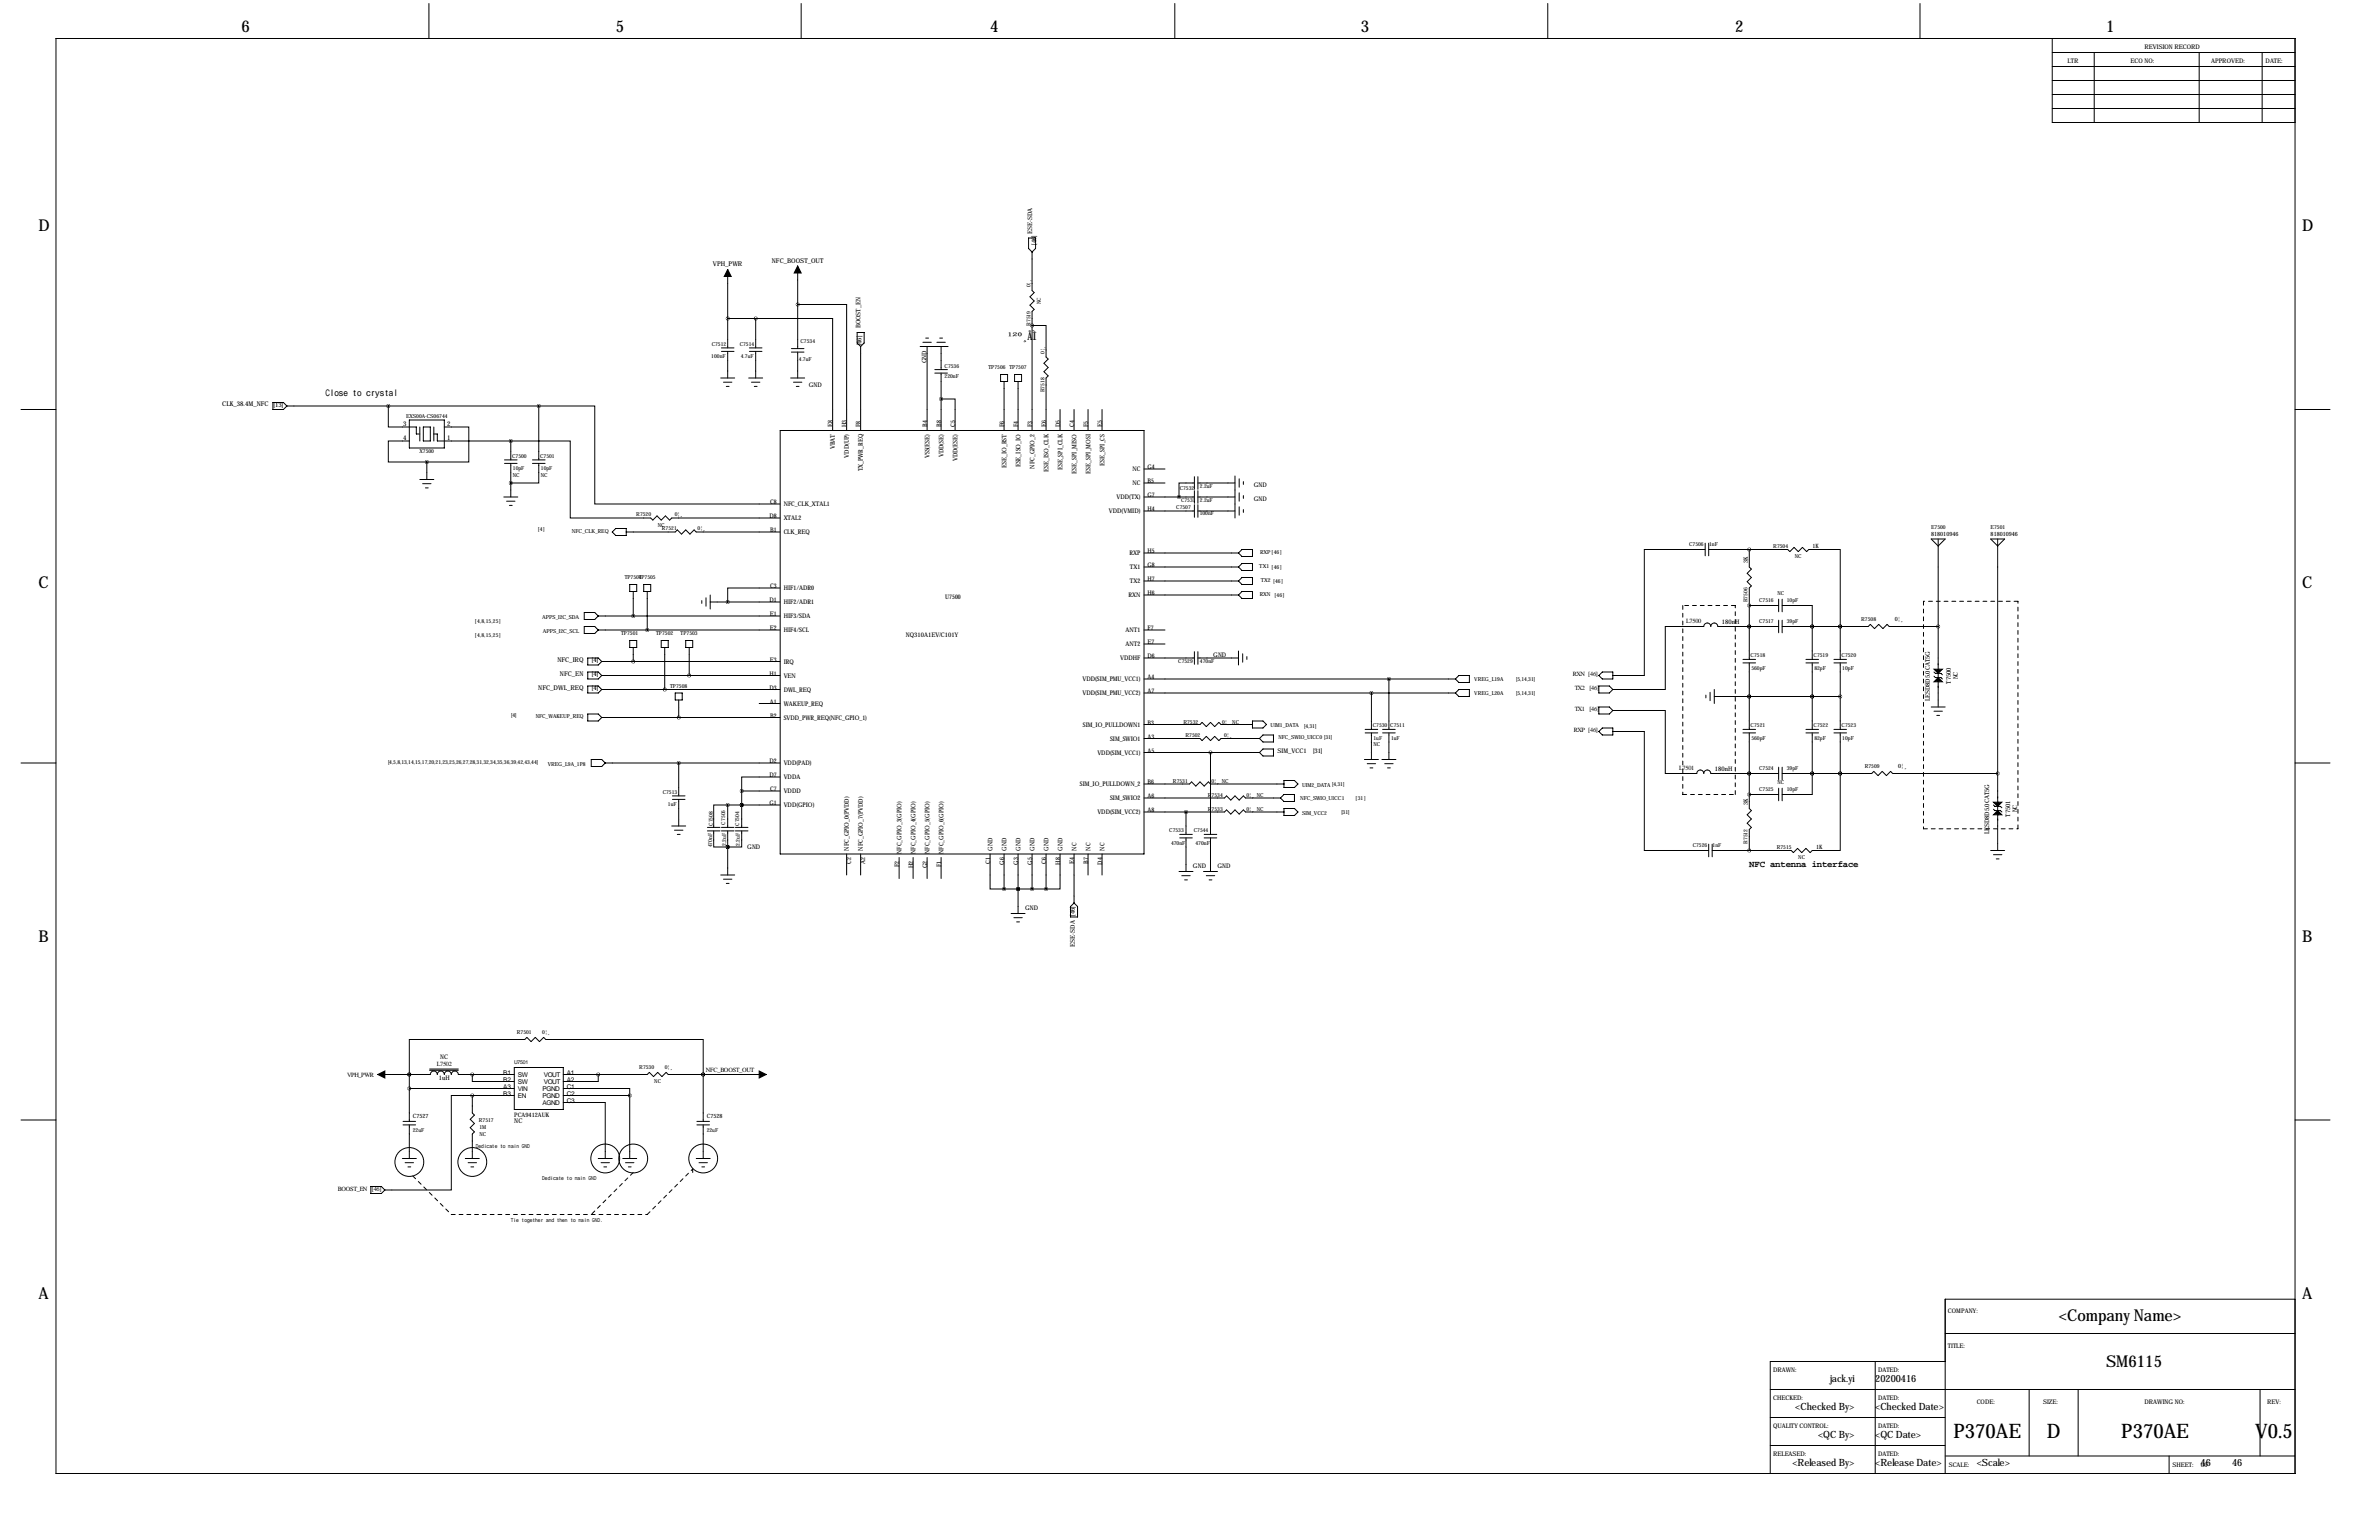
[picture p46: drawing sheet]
<svg xmlns="http://www.w3.org/2000/svg" width="864mm" height="559mm" viewBox="0 0 864 559" stroke-linecap="round" stroke-linejoin="round" font-family="sans-serif">
<defs><g id="words">
<g font-size="7.3">
<text x="709.1" y="521.8">P370AE</text>
<text x="743" y="521.8">D</text>
<text x="770.1" y="521.8">P370AE</text>
<text x="818.6" y="521.8">V0.5</text>
</g>
<g font-size="5.9">
<text x="87.6" y="11.4">6</text>
<text x="223.5" y="11.4">5</text>
<text x="359.4" y="11.4">4</text>
<text x="494" y="11.4">3</text>
<text x="629.9" y="11.4">2</text>
<text x="764.5" y="11.4">1</text>
<text x="14" y="83.8">D</text>
<text x="835.7" y="83.8">D</text>
<text x="14" y="213.4">C</text>
<text x="835.7" y="213.4">C</text>
<text x="14" y="341.6">B</text>
<text x="835.7" y="341.6">B</text>
<text x="14" y="471.2">A</text>
<text x="835.7" y="471.2">A</text>
<text x="747.4" y="479.5">&lt;Company Name&gt;</text>
<text x="764.5" y="496">SM6115</text>
</g>
<text font-size="4" x="365.8" y="123.2">¹²º¸ÅÌ</text>
<g font-size="3.6">
<text x="664.4" y="501.6">jack.yi</text>
<text x="680.7" y="501.6">20200416</text>
<text x="651.7" y="511.7">&lt;Checked By&gt;</text>
<text x="680.7" y="511.7">&lt;Checked Date&gt;</text>
<text x="660" y="521.9">&lt;QC By&gt;</text>
<text x="680.7" y="521.9">&lt;QC Date&gt;</text>
<text x="650.6" y="532.1">&lt;Released By&gt;</text>
<text x="680.7" y="532.1">&lt;Release Date&gt;</text>
<text x="717.5" y="532.1">&lt;Scale&gt;</text>
<text x="798.8" y="532.1">46</text>
<text x="810.3" y="532.1">46</text>
</g>
<g font-size="3.3">
<text x="118.1" y="143.5">Close to crystal</text>
<text x="635" y="314.7">NFC antenna interface</text>
</g>
<g font-size="2.4">
<text x="280.2" y="95.2">NFC_BOOST_OUT</text>
<text x="258.8" y="96.5">VPH_PWR</text>
<text x="80.7" y="147.3">CLK_38.4M_NFC</text>
<text x="99.3" y="147.6">[13]</text>
<text x="146.4" y="154.7">3</text>
<text x="162.3" y="154.7">2</text>
<text x="146.4" y="159.8">4</text>
<text x="162.3" y="159.8">1</text>
<text x="202.3" y="240">NFC_IRQ</text>
<text x="203.3" y="245.1">NFC_EN</text>
<text x="214.9" y="240.3">[4]</text>
<text x="214.9" y="245.4">[4]</text>
<text x="195.4" y="250.2">NFC_DWL_REQ</text>
<text x="214.9" y="250.5">[4]</text>
<text x="182.7" y="389.9">B1</text>
<text x="205.7" y="389.9">A1</text>
<text x="182.7" y="395">A3</text>
<text x="182.7" y="392.4">B2</text>
<text x="188" y="395.8">VIN</text>
<text x="188" y="390.7">SW</text>
<text x="188" y="393.2">SW</text>
<text x="197" y="395.8">PGND</text>
<text x="197.4" y="390.7">VOUT</text>
<text x="197.4" y="393.2">VOUT</text>
<text x="205.7" y="392.4">A2</text>
<text x="205.7" y="395">C1</text>
<text x="182.7" y="397.5">B3</text>
<text x="188" y="398.3">EN</text>
<text x="197" y="398.3">PGND</text>
<text x="197" y="400.8">AGND</text>
<text x="205.7" y="397.5">C2</text>
<text x="205.7" y="400">C3</text>
<text x="186.7" y="407.3">NC</text>
</g>
<g font-size="2.3">
<text x="778.5" y="17.8">REVISION RECORD</text>
<text x="750.6" y="22.9">LTR</text>
<text x="773.4" y="22.9">ECO NO:</text>
<text x="802.6" y="22.9">APPROVED:</text>
<text x="822.5" y="22.9">DATE:</text>
<text x="374.6" y="84.8" transform="rotate(-90 374.6 84.8)">ESE-SDA</text>
<text x="376.2" y="88.8" transform="rotate(-90 376.2 88.8)">[46]</text>
<text x="312.4" y="119.1" transform="rotate(-90 312.4 119.1)">BOOST_EN</text>
<text x="312.7" y="125.3" transform="rotate(-90 312.7 125.3)">[46]</text>
<text x="336.3" y="131.8" transform="rotate(-90 336.3 131.8)">GND</text>
<text x="293.6" y="140.5">GND</text>
<text x="302.3" y="154.9" transform="rotate(-90 302.3 154.9)">E8</text>
<text x="307.3" y="154.9" transform="rotate(-90 307.3 154.9)">H3</text>
<text x="312.4" y="154.9" transform="rotate(-90 312.4 154.9)">F8</text>
<text x="336.5" y="154.9" transform="rotate(-90 336.5 154.9)">B4</text>
<text x="341.6" y="154.9" transform="rotate(-90 341.6 154.9)">B8</text>
<text x="346.7" y="154.9" transform="rotate(-90 346.7 154.9)">C5</text>
<text x="364.5" y="154.9" transform="rotate(-90 364.5 154.9)">F6</text>
<text x="369.6" y="154.9" transform="rotate(-90 369.6 154.9)">F4</text>
<text x="374.6" y="154.9" transform="rotate(-90 374.6 154.9)">F3</text>
<text x="379.7" y="154.9" transform="rotate(-90 379.7 154.9)">E6</text>
<text x="384.8" y="154.9" transform="rotate(-90 384.8 154.9)">D5</text>
<text x="389.9" y="154.9" transform="rotate(-90 389.9 154.9)">C4</text>
<text x="395" y="154.9" transform="rotate(-90 395 154.9)">F5</text>
<text x="400" y="154.9" transform="rotate(-90 400 154.9)">E5</text>
<text x="303.1" y="163" transform="rotate(-90 303.1 163)">VBAT</text>
<text x="308.2" y="166" transform="rotate(-90 308.2 166)">VDD(UP)</text>
<text x="337.4" y="166.3" transform="rotate(-90 337.4 166.3)">VSS(ESE)</text>
<text x="342.5" y="165.9" transform="rotate(-90 342.5 165.9)">VDD(SE)</text>
<text x="347.6" y="167.4" transform="rotate(-90 347.6 167.4)">VDD(ESE)</text>
<text x="313.3" y="171" transform="rotate(-90 313.3 171)">TX_PWR_REQ</text>
<text x="365.3" y="169.7" transform="rotate(-90 365.3 169.7)">ESE_IO_RST</text>
<text x="370.4" y="169.6" transform="rotate(-90 370.4 169.6)">ESE_ISO_IO</text>
<text x="375.5" y="170" transform="rotate(-90 375.5 170)">NFC_GPIO_2</text>
<text x="380.6" y="171.2" transform="rotate(-90 380.6 171.2)">ESE_ISO_CLK</text>
<text x="385.7" y="170.7" transform="rotate(-90 385.7 170.7)">ESE_SPI_CLK</text>
<text x="390.7" y="171.8" transform="rotate(-90 390.7 171.8)">ESE_SPI_MISO</text>
<text x="395.8" y="171.8" transform="rotate(-90 395.8 171.8)">ESE_SPI_MOSI</text>
<text x="400.9" y="168.9" transform="rotate(-90 400.9 168.9)">ESE_SPI_CS</text>
<text x="411.1" y="171">NC</text>
<text x="416.6" y="170.2">G4</text>
<text x="411.1" y="176.1">NC</text>
<text x="416.6" y="175.3">B5</text>
<text x="455.2" y="176.5">GND</text>
<text x="279.6" y="182.9">C8</text>
<text x="284.5" y="183.7">NFC_CLK_XTAL1</text>
<text x="405.3" y="181.2">VDD(TX)</text>
<text x="416.6" y="185.4">H4</text>
<text x="416.6" y="180.3">G7</text>
<text x="455.2" y="181.6">GND</text>
<text x="279.3" y="188">D8</text>
<text x="284.5" y="188.8">XTAL2</text>
<text x="402.6" y="186.3">VDD(VMID)</text>
<text x="279.6" y="193">B1</text>
<text x="284.5" y="193.9">CLK_REQ</text>
<text x="410.1" y="201.5">RXP</text>
<text x="416.6" y="200.7">H5</text>
<text x="410.2" y="206.6">TX1</text>
<text x="416.6" y="205.7">G8</text>
<text x="279.6" y="213.4">C3</text>
<text x="284.5" y="214.2">HIF1/ADR0</text>
<text x="410.2" y="211.7">TX2</text>
<text x="416.6" y="210.8">H7</text>
<text x="416.6" y="215.9">H6</text>
<text x="279.3" y="218.4">D1</text>
<text x="284.5" y="219.3">HIF2/ADR1</text>
<text x="343.2" y="217.4">U7500</text>
<text x="409.7" y="216.7">RXN</text>
<text x="279.4" y="223.5">E1</text>
<text x="284.5" y="224.4">HIF3/SDA</text>
<text x="612.1" y="226.1">L7500</text>
<text x="625.1" y="226.6">180nH</text>
<text x="279.4" y="228.6">E2</text>
<text x="284.5" y="229.4">HIF4/SCL</text>
<text x="328.9" y="231.1">NQ310A1EV/C101Y</text>
<text x="408.6" y="229.4">ANT1</text>
<text x="416.6" y="228.6">F7</text>
<text x="416.6" y="233.7">E7</text>
<text x="406.6" y="239.6">VDDHF</text>
<text x="408.6" y="234.5">ANT2</text>
<text x="416.6" y="238.8">D6</text>
<text x="440.4" y="238.5">GND</text>
<text x="279.3" y="245.1">H1</text>
<text x="279.4" y="240">E3</text>
<text x="284.5" y="240.9">IRQ</text>
<text x="284.5" y="246">VEN</text>
<text x="571" y="245.3">RXN [46]</text>
<text x="279.3" y="250.2">D3</text>
<text x="284.5" y="251">DWL_REQ</text>
<text x="392.9" y="247.2">VDD(SIM_PMU_VCC1)</text>
<text x="416.6" y="246.4">A4</text>
<text x="416.6" y="251.5">A7</text>
<text x="571.6" y="250.4">TX2</text>
<text x="577" y="250.4">[46]</text>
<text x="708.2" y="248.1" transform="rotate(-90 708.2 248.1)">T7500</text>
<text x="710.7" y="246.6" transform="rotate(-90 710.7 246.6)">NC</text>
<text x="279.4" y="255.3">A1</text>
<text x="284.5" y="256.1">WAKEUP_REQ</text>
<text x="392.9" y="252.3">VDD(SIM_PMU_VCC2)</text>
<text x="700.5" y="254.5" transform="rotate(-90 700.5 254.5)">LESD8D5.0CAT5G</text>
<text x="279.6" y="260.4">B2</text>
<text x="284.5" y="261.2">SVDD_PWR_REQ(NFC_GPIO_1)</text>
<text x="393.1" y="263.7">SIM_IO_PULLDOWN1</text>
<text x="416.6" y="262.9">B3</text>
<text x="571.6" y="258">TX1</text>
<text x="577" y="258">[46]</text>
<text x="403" y="268.8">SIM_SWIO1</text>
<text x="416.6" y="268">A3</text>
<text x="571.4" y="265.6">RXP [46]</text>
<text x="398.3" y="273.9">VDD(SIM_VCC1)</text>
<text x="416.6" y="273.1">A5</text>
<text x="463.8" y="273.1">SIM_VCC1</text>
<text x="476.6" y="273.3">[31]</text>
<text x="279.3" y="276.9">D2</text>
<text x="279.3" y="281.9">D7</text>
<text x="284.5" y="277.7">VDD(PAD)</text>
<text x="609.6" y="279.4">L7501</text>
<text x="622.6" y="279.9">180nH</text>
<text x="279.6" y="287">C7</text>
<text x="284.5" y="282.8">VDDA</text>
<text x="284.5" y="287.9">VDDD</text>
<text x="392" y="285.3">SIM_IO_PULLDOWN_2</text>
<text x="416.6" y="284.5">B6</text>
<text x="279.3" y="292.1">G1</text>
<text x="284.5" y="292.9">VDD(GPIO)</text>
<text x="403" y="290.4">SIM_SWIO2</text>
<text x="416.6" y="289.6">A6</text>
<text x="398.3" y="295.5">VDD(SIM_VCC2)</text>
<text x="416.6" y="294.6">A8</text>
<text x="729.7" y="296.3" transform="rotate(-90 729.7 296.3)">T7501</text>
<text x="732.3" y="294.8" transform="rotate(-90 732.3 294.8)">NC</text>
<text x="722.1" y="302.8" transform="rotate(-90 722.1 302.8)">LESD8D5.0CAT5G</text>
<text x="271.3" y="308.1">GND</text>
<text x="308.2" y="308.6" transform="rotate(-90 308.2 308.6)">NFC_GPIO_0(PVDD)</text>
<text x="313.3" y="308.6" transform="rotate(-90 313.3 308.6)">NFC_GPIO_7(PVDD)</text>
<text x="327.2" y="309.9" transform="rotate(-90 327.2 309.9)">NFC_GPIO_3(GPIO)</text>
<text x="332.3" y="309.9" transform="rotate(-90 332.3 309.9)">NFC_GPIO_4(GPIO)</text>
<text x="337.4" y="309.9" transform="rotate(-90 337.4 309.9)">NFC_GPIO_5(GPIO)</text>
<text x="342.5" y="309.9" transform="rotate(-90 342.5 309.9)">NFC_GPIO_6(GPIO)</text>
<text x="360.3" y="308.6" transform="rotate(-90 360.3 308.6)">GND</text>
<text x="365.3" y="308.6" transform="rotate(-90 365.3 308.6)">GND</text>
<text x="370.4" y="308.6" transform="rotate(-90 370.4 308.6)">GND</text>
<text x="375.5" y="308.6" transform="rotate(-90 375.5 308.6)">GND</text>
<text x="380.6" y="308.6" transform="rotate(-90 380.6 308.6)">GND</text>
<text x="385.7" y="308.6" transform="rotate(-90 385.7 308.6)">GND</text>
<text x="390.7" y="308.6" transform="rotate(-90 390.7 308.6)">NC</text>
<text x="395.8" y="308.6" transform="rotate(-90 395.8 308.6)">NC</text>
<text x="400.9" y="308.6" transform="rotate(-90 400.9 308.6)">NC</text>
<text x="309" y="313.5" transform="rotate(-90 309 313.5)">C2</text>
<text x="314.1" y="313.7" transform="rotate(-90 314.1 313.7)">A2</text>
<text x="326.4" y="314.7" transform="rotate(-90 326.4 314.7)">F2</text>
<text x="331.5" y="315.1" transform="rotate(-90 331.5 315.1)">H2</text>
<text x="336.5" y="315.1" transform="rotate(-90 336.5 315.1)">G2</text>
<text x="341.6" y="314.7" transform="rotate(-90 341.6 314.7)">F1</text>
<text x="359.4" y="313.5" transform="rotate(-90 359.4 313.5)">C1</text>
<text x="364.5" y="313.8" transform="rotate(-90 364.5 313.8)">G6</text>
<text x="369.6" y="313.8" transform="rotate(-90 369.6 313.8)">G3</text>
<text x="374.6" y="313.8" transform="rotate(-90 374.6 313.8)">G5</text>
<text x="379.7" y="313.5" transform="rotate(-90 379.7 313.5)">C6</text>
<text x="384.8" y="313.8" transform="rotate(-90 384.8 313.8)">H8</text>
<text x="389.9" y="313.7" transform="rotate(-90 389.9 313.7)">E4</text>
<text x="395" y="313.5" transform="rotate(-90 395 313.5)">B7</text>
<text x="400" y="313.8" transform="rotate(-90 400 313.8)">D4</text>
<text x="433.1" y="315">GND</text>
<text x="442" y="315">GND</text>
<text x="372.1" y="330.2">GND</text>
<text x="390.2" y="332.4" transform="rotate(-90 390.2 332.4)">[46]</text>
<text x="390.2" y="343.5" transform="rotate(-90 390.2 343.5)">ESE-SDA</text>
<text x="158.6" y="386.8">L7502</text>
<text x="159.8" y="384.3">NC</text>
<text x="256.2" y="388.8">NFC_BOOST_OUT</text>
<text x="126" y="390.6">VPH_PWR</text>
<text x="159.3" y="391.9">1uH</text>
<text x="122.7" y="432">BOOST_EN</text>
<text x="135" y="432">[46]</text>
<text x="707.1" y="476.2">COMPANY:</text>
<text x="707.1" y="488.9">TITLE:</text>
<text x="643.6" y="497.8">DRAWN:</text>
<text x="681.7" y="497.8">DATED:</text>
<text x="643.6" y="508">CHECKED:</text>
<text x="681.7" y="508">DATED:</text>
<text x="717.5" y="509.3">CODE:</text>
<text x="741.7" y="509.3">SIZE:</text>
<text x="778.5" y="509.3">DRAWING NO:</text>
<text x="823" y="509.3">REV:</text>
<text x="643.6" y="518.2">QUALITY CONTROL:</text>
<text x="681.7" y="518.2">DATED:</text>
<text x="643.6" y="528.3">RELEASED:</text>
<text x="681.7" y="528.3">DATED:</text>
<text x="707.4" y="532.1">SCALE:</text>
<text x="788.7" y="532.1">SHEET:</text>
<text x="798.9" y="532.1">OF</text>
</g>
<text font-size="2.2" x="186.7" y="405.1">PCA9412AUK</text>
<g font-size="2.1">
<text x="701" y="194.3">818010946</text>
<text x="722.6" y="194.3">818010946</text>
<text x="658" y="198.8">1K</text>
<text x="634.4" y="204.4" transform="rotate(-90 634.4 204.4)">3K</text>
<text x="687.8" y="225.5">0¦¸</text>
<text x="689.1" y="278.8">0¦¸</text>
<text x="634.4" y="292" transform="rotate(-90 634.4 292)">3K</text>
<text x="659.2" y="308.1">1K</text>
<text x="149.9" y="405.8">C7527</text>
<text x="256.5" y="405.8">C7528</text>
</g>
<g font-size="2">
<text x="374" y="104.3" transform="rotate(-90 374 104.3)">0¦¸</text>
<text x="377.8" y="110.5" transform="rotate(-90 377.8 110.5)">NC</text>
<text x="374" y="118.3" transform="rotate(-90 374 118.3)">R7519</text>
<text x="258.4" y="125.5">C7512</text>
<text x="268.5" y="125.5">C7514</text>
<text x="290.6" y="124.5">C7534</text>
<text x="258.2" y="130">100nF</text>
<text x="268.9" y="130">4.7uF</text>
<text x="290" y="130.9">4.7uF</text>
<text x="379.1" y="128.4" transform="rotate(-90 379.1 128.4)">0¦¸</text>
<text x="342.9" y="133.4">C7536</text>
<text x="342.9" y="137.2">220nF</text>
<text x="358.8" y="134">TP7506 TP7507</text>
<text x="379.1" y="142.4" transform="rotate(-90 379.1 142.4)">R7518</text>
<text x="147.4" y="151.8">EXS00A-CS06744</text>
<text x="152.3" y="164.5">X7500</text>
<text x="185.9" y="166.1">C7500</text>
<text x="196.1" y="166.1">C7501</text>
<text x="186.2" y="173">NC</text>
<text x="186.2" y="170.7">10pF</text>
<text x="196.3" y="173">NC</text>
<text x="196.3" y="170.7">10pF</text>
<text x="428.2" y="177.7">C7532</text>
<text x="435.6" y="177.2">2.2uF</text>
<text x="427" y="184.7">C7507</text>
<text x="428.8" y="182.3">C7531</text>
<text x="435.6" y="182.3">2.2uF</text>
<text x="231" y="187.3">R7520</text>
<text x="238.8" y="191.2">NC</text>
<text x="245" y="187.3">0¦¸</text>
<text x="435.5" y="186.7">100nF</text>
<text x="701" y="191.8">E7500</text>
<text x="722.6" y="191.8">E7501</text>
<text x="195.1" y="192.8">[4]</text>
<text x="207.6" y="193.3">NFC_CLK_REQ</text>
<text x="240.3" y="192.4">R7521</text>
<text x="253.2" y="192.4">0¦¸</text>
<text x="457.4" y="201.2">RXP[46]</text>
<text x="613.2" y="198.2">C7506</text>
<text x="620.4" y="198.2">1nF</text>
<text x="643.7" y="198.8">R7504</text>
<text x="651.5" y="202.6">NC</text>
<text x="457.1" y="206.3">TX1 [46]</text>
<text x="226.8" y="210.2">TP7504</text>
<text x="231.8" y="210.2">TP7505</text>
<text x="457.7" y="211.4">TX2 [46]</text>
<text x="645.2" y="215.9">NC</text>
<text x="457.3" y="216.4">RXN [46]</text>
<text x="634.4" y="218.6" transform="rotate(-90 634.4 218.6)">R7506</text>
<text x="638.6" y="218.5">C7516</text>
<text x="648.6" y="218.5">10pF</text>
<text x="172.3" y="226.1">[4,8,15,25]</text>
<text x="196.8" y="224.5">APPS_I2C_SDA</text>
<text x="638.6" y="226.1">C7517</text>
<text x="648.6" y="226.1">39pF</text>
<text x="675.6" y="225.4">R7508</text>
<text x="172.3" y="231.2">[4,8,15,25]</text>
<text x="197" y="229.6">APPS_I2C_SCL</text>
<text x="225.5" y="230.5">TP7501</text>
<text x="238.2" y="230.5">TP7502</text>
<text x="247.1" y="230.5">TP7503</text>
<text x="635.5" y="238.5">C7518</text>
<text x="658.4" y="238.5">C7519</text>
<text x="668.5" y="238.5">C7520</text>
<text x="427.7" y="240.7">C7529</text>
<text x="435.6" y="240.7">470nF</text>
<text x="635.8" y="243.1">560pF</text>
<text x="658.6" y="243.1">82pF</text>
<text x="668.8" y="243.1">10pF</text>
<text x="243.3" y="249.6">TP7508</text>
<text x="535.2" y="247.1">VREG_L19A</text>
<text x="550.4" y="246.9">[5,14,31]</text>
<text x="535.2" y="252.2">VREG_L20A</text>
<text x="550.4" y="252">[5,14,31]</text>
<text x="185.5" y="260.1">[4]</text>
<text x="194.5" y="260.4">NFC_WAKEUP_REQ</text>
<text x="429.6" y="262.5">R7532</text>
<text x="443.6" y="262.5">0¦¸ NC</text>
<text x="461.3" y="263.9">UIM1_DATA</text>
<text x="498.3" y="263.9">C7530</text>
<text x="504.7" y="263.9">C7511</text>
<text x="635.5" y="263.9">C7521</text>
<text x="658.4" y="263.9">C7522</text>
<text x="668.5" y="263.9">C7523</text>
<text x="430.4" y="267.4">R7502</text>
<text x="444.4" y="267.4">0¦¸</text>
<text x="464.1" y="268.3">NFC_SWIO_UICC0 [31]</text>
<text x="473.5" y="264.2">[4,31]</text>
<text x="498.6" y="268.5">1uF</text>
<text x="505" y="268.5">1uF</text>
<text x="635.8" y="268.5">560pF</text>
<text x="658.6" y="268.5">82pF</text>
<text x="668.8" y="268.5">10pF</text>
<text x="498.6" y="270.8">NC</text>
<text x="140.9" y="277.2">[4,5,8,13,14,15,17,20,21,23,25,26,27,28,31,32,34,35,36,39,42,43,44]</text>
<text x="198.8" y="277.9">VREG_L9A_1P8</text>
<text x="638.6" y="279.4">C7524</text>
<text x="648.6" y="279.4">39pF</text>
<text x="676.9" y="278.8">R7509</text>
<text x="425.8" y="284.1">R7531</text>
<text x="439.8" y="284.1">0¦¸ NC</text>
<text x="472.7" y="285.5">UIM2_DATA [4,31]</text>
<text x="638.6" y="287.1">C7525</text>
<text x="645.2" y="284.5">NC</text>
<text x="648.6" y="287.1">10pF</text>
<text x="240.6" y="288">C7513</text>
<text x="242.5" y="292.6">1uF</text>
<text x="438.5" y="289.2">R7534</text>
<text x="452.5" y="289.2">0¦¸ NC</text>
<text x="471.9" y="290.3">NFC_SWIO_UICC1</text>
<text x="492" y="290.3">[31]</text>
<text x="258.7" y="299.7" transform="rotate(-90 258.7 299.7)">C7508</text>
<text x="263.3" y="299.2" transform="rotate(-90 263.3 299.2)">C7505</text>
<text x="268.4" y="299.7" transform="rotate(-90 268.4 299.7)">C7504</text>
<text x="438.5" y="294.3">R7533</text>
<text x="452.5" y="294.3">0¦¸ NC</text>
<text x="472.7" y="295.7">SIM_VCC2</text>
<text x="486.9" y="295.2">[31]</text>
<text x="424.5" y="301.9">C7533</text>
<text x="433.4" y="301.9">C7544</text>
<text x="258.5" y="307.4" transform="rotate(-90 258.5 307.4)">470nF</text>
<text x="263.5" y="306.9" transform="rotate(-90 263.5 306.9)">2.2uF</text>
<text x="268.6" y="306.9" transform="rotate(-90 268.6 306.9)">2.2uF</text>
<text x="425.1" y="306.5">470nF</text>
<text x="434" y="306.5">470nF</text>
<text x="614.5" y="307.4">C7526</text>
<text x="621.7" y="307.4">1nF</text>
<text x="634.4" y="306.2" transform="rotate(-90 634.4 306.2)">R7512</text>
<text x="645" y="308">R7515</text>
<text x="652.8" y="311.8">NC</text>
<text x="187.6" y="375.3">R7501</text>
<text x="196.8" y="375.3">0¦¸</text>
<text x="232.1" y="388">R7530</text>
<text x="241.3" y="388">0¦¸</text>
<text x="237.5" y="393.1">NC</text>
<text x="173.8" y="407.1">R7517</text>
<text x="149.9" y="410.9">22uF</text>
<text x="174" y="409.6">1M</text>
<text x="174" y="412.1">NC</text>
<text x="256.5" y="410.9">22uF</text>
<text x="172.7" y="416.6">Dedicate to main GND</text>
<text x="196.8" y="428">Dedicate to main GND</text>
<text x="185.4" y="443.2">Tie together and then to main GND.</text>
</g>
<text font-size="1.9" x="186.7" y="386.1">U7501</text>
<g font-size="1">
<text x="704.2" y="242.8" transform="rotate(-90 704.2 242.8)">+</text>
<text x="704.2" y="247.9" transform="rotate(-90 704.2 247.9)">+</text>
<text x="725.8" y="291.1" transform="rotate(-90 725.8 291.1)">+</text>
<text x="725.8" y="296.2" transform="rotate(-90 725.8 296.2)">+</text>
</g>
</g></defs>
<g fill="none" stroke="#000" stroke-width=".36">
<path d="M20.3 14h812.8v520.7h-812.8zM155.7 1.3v12.7M290.8 1.3v12.7M426.5 1.3v12.7M561.8 1.3v12.7M697 1.3v12.7M745 14v30.5h88.1M745 19h88.1M760.2 19v25.5M798.3 19v25.5M821.2 19v25.5M745 39.4h88.1"/>
<path d="M745 34.3h88.1M745 29.2h88.1M745 24.1h88.1M264.2 97.8v28.4M289.6 96.5v30M373.4 86.4h2.5v3.8l-1.3 1.2-1.2-1.2zM374.6 91.4v14l.8 .8-1.5 1.5 1.5 1.5-1.5 1.5 1.5 1.6-.8 .7v43.2M264.2 115.6h10.1M274.3 115.6h28v40.6M274.3 115.6v10.6M289.6 110.5h17.7v45.7M374.6 118.1h5.1v11.4l.8 .8-1.5 1.5 1.5 1.5-1.5 1.6 1.5 1.5-.8 .8v19"/>
<path d="M261.6 137.2h5.1M261.9 127.5h4.5M261.9 126.2h4.5M262.6 138.7h3.1M264.2 127.5v9.7M271.8 137.2h5.1M272 127.5h4.6M272 126.2h4.6M272.8 138.7h3M274.3 127.5v9.7M287 137.2h5.1M287.3 126.5h4.5"/>
<path d="M287.3 127.8h4.5M288 138.7h3.1M289.6 127.8v9.4M311.1 120.6h2.6v3.9l-1.3 1.2-1.3-1.2zM312.4 125.7v30.5M334 125.7h10.2M335 124.2h3.1M336 122.7h1.1M336.5 125.7v30.5M339.3 134.1h4.6M339.3 135.4h4.6M340.1 124.2h3.1"/>
<path d="M341.1 122.7h1M341.6 125.7v8.4M341.6 135.4v20.8M363.2 135.9h2.6v2.5h-2.6zM364.5 138.4v17.8M368.3 135.9h2.5v2.5h-2.5zM369.6 138.4v17.8M7.6 148.6h12.7M99.1 146.1h3.8l1.2 1.2-1.2 1.3h-3.8zM104.1 147.3h91.5M141 147.3v7.6h10.1v2.6h1.3M148.6 152.4h12.7v10.2h-12.7z"/>
<path d="M152.4 154.9v5.1M153.7 154.9h2.5v5.1h-2.5zM157.5 154.9v5.1M157.5 157.5h1.2v2.5h26.7M161.3 154.9h8.9v12.7h-15.3M195.6 147.3h20.3v35.6h67.3M195.6 147.3v19.6M263.7 140.2h1M273.8 140.2h1M283.2 156.2h132.1v153.7h-132.1zM289.1 140.2h1M341.6 144.8h5.1v11.4"/>
<path d="M384.8 148.6v7.6M389.9 148.6v7.6M395 148.6v7.6M400 148.6v7.6M833.1 148.6h12.7M148.6 160h-7.6v7.6h13.9M152.4 174h5.1M153.4 175.5h3.1M154.4 177h1M154.9 167.6v6.4M183.1 168.1h4.6M183.1 166.9h4.6"/>
<path d="M185.4 160h21.6v28h29.2l.8 .7 1.5-1.5 1.5 1.5 1.6-1.5 1.5 1.5 .7-.7h39.4M185.4 160v6.9M185.4 168.1v12.2M193.3 168.1h4.6M193.3 166.9h4.6M195.6 168.1v7.2h-10.2M415.3 175.3h7.6M415.3 170.2h7.6M433.6 175.3h-5.6v5M433.6 173v4.5M433.6 178.1v4.5M434.8 175.3h13.5"/>
<path d="M434.8 173v4.5M434.8 178.1v4.5M448.3 172.7v15.3M449.8 173.7v3.1M449.8 178.8v3.1M451.4 174.8v1M451.4 179.8v1M182.9 180.3h5.1M183.9 181.9h3M184.9 183.4h1M222.2 193l1.3-1.2h3.8v2.5h-3.8zM227.3 193h17.8l.8-.7 1.5 1.5 1.5-1.5 1.5 1.5 1.6-1.5 .7 .7h30.5"/>
<path d="M415.3 185.4h18.3M415.3 180.3h18.3M433.6 183.1v4.6M434.8 185.4h13.5M434.8 180.3h13.5M434.8 183.1v4.6M449.8 183.9v3M451.4 184.9v1M619 199.4h-22.1v45.7h-11.4M619 197.1v4.6M620.3 199.4h28.7l.7 .8 1.6-1.6 1.5 1.6 1.5-1.6 1.5 1.6 .8-.8h11.4v27.9M620.3 197.1v4.6"/>
<path d="M635 199.4v6.3l.8 .8-1.6 1.5 1.6 1.6-1.6 1.5 1.6 1.5-.8 .8v25.9M701 195.6h5.1l-2.5 2.5zM703.6 195.6v60.9M722.6 195.6h5.1l-2.5 2.5zM725.2 195.6v113M228.6 212.1h2.5v2.5h-2.5zM229.9 214.6v8.9M233.7 212.1h2.5v2.5h-2.5zM234.9 214.6v14M254.8 217.9v1M256.3 216.9v3.1M257.8 218.4h25.4"/>
<path d="M257.8 215.9v5.1M283.2 213.4h-19v5M415.3 200.7h34.3M415.3 205.7h34.3M415.3 210.8h34.3M415.3 215.9h34.3M449.6 200.7l1.2-1.3h3.9v2.5h-3.9zM449.6 210.8l1.2-1.2h3.9v2.5h-3.9zM449.6 215.9l1.2-1.3h3.9v2.6h-3.9zM450.8 204.5h3.9v2.5h-3.9l-1.2-1.3zM635 219.7h10.7M645.7 217.4v4.6"/>
<path d="M646.9 219.7h11v7.6M646.9 217.4v4.6M212.1 227.3h3.8l1.3 1.3-1.3 1.3h-3.8zM212.1 222.2h3.8l1.3 1.3-1.3 1.3h-3.8zM213.4 238.8h3.8l1.2 1.2-1.2 1.3h-3.8zM217.2 228.6h66M217.2 223.5h66M228.6 232.4h2.5v2.5h-2.5zM229.9 234.9v5.1M240 232.4h2.6v2.5h-2.6zM241.3 234.9v15.3M248.9 232.4h2.6v2.5h-2.6z"/>
<path d="M250.2 234.9v10.2M415.3 228.6h7.6M415.3 238.8h18.3M415.3 233.7h7.6M433.6 236.5v4.5M434.8 238.8h14.8M434.8 236.5v4.5M449.6 236.2v5.1M451.1 237.2v3.1M452.6 238.3v1M632.7 239.3h4.6M635 227.3h.1"/>
<path d="M645.7 227.3h-22.1a1.27 1.27 0 0 0-1.3-1.2 1.27 1.27 0 0 0-1.3 1.2 1.27 1.27 0 0 0-1.2-1.2 1.27 1.27 0 0 0-1.3 1.2h-14v22.9h-19M645.7 225v4.6M646.9 227.3h31.3l.7-.7 1.6 1.5 1.5-1.5 1.5 1.5 1.5-1.5 .8 .7h17.8M646.9 225v4.6M655.6 239.3h4.5M657.9 227.3h.1M657.9 227.3v12M665.7 239.3h4.6M668 227.3h.1M668 227.3v12M213.4 243.8h3.8l1.2 1.3-1.2 1.3h-3.8zM213.4 248.9h3.8l1.2 1.3-1.2 1.3h-3.8z"/>
<path d="M213.4 259.1h3.8l1.2 1.2-1.2 1.3h-3.8zM218.4 240h64.8M218.4 245.1h64.8M218.4 250.2h64.8M245.1 251.5h2.5v2.5h-2.5zM246.4 254v6.3M275.6 255.3h7.6M415.3 246.4h113M415.3 251.5h113M497.8 251.5v13.2M504.2 246.4v18.3M528.3 251.5l1.3-1.3h3.8v2.5h-3.8z"/>
<path d="M529.6 245.1h3.8v2.5h-3.8l-1.3-1.2zM580.4 245.1l1.3-1.3h3.8v2.6h-3.8zM580.4 248.9h3.8l1.3 1.3-1.3 1.3h-3.8zM580.4 256.5h3.8l1.3 1.3-1.3 1.3h-3.8zM585.5 257.8h19v22.9h11.4a1.27 1.27 0 0 1 1.3-1.3 1.27 1.27 0 0 1 1.3 1.3 1.27 1.27 0 0 1 1.3-1.3 1.27 1.27 0 0 1 1.2 1.3h24.7M619.3 252.2v1M620.8 251.2v3.1M622.3 252.7h45.7M622.3 250.2v5.1M632.7 240.5h4.6M635 252.7h.1M635 240.5v24.2"/>
<path d="M655.6 240.5h4.5M657.9 252.7h.1M657.9 240.5v24.2M665.7 240.5h4.6M668 240.5v24.2M701 256.5h5.1M702.1 243.8l.5 .5h2l.5 .6M702.1 245.4l.5 .5h2l.5 .5M702.1 258.1h3M703.1 259.6h1M7.6 276.9h12.7M214.6 275.6h3.8l1.3 1.3-1.3 1.2h-3.8z"/>
<path d="M218.4 260.3h64.8M219.7 276.9h63.5M246.4 276.9v11.9M415.3 262.9h20.3l.8-.8 1.5 1.6 1.5-1.6 1.5 1.6 1.6-1.6 .7 .8h11.5M415.3 268h20.3l.8 .7 1.5-1.5 1.5 1.5 1.5-1.5 1.6 1.5 .7-.7h14M415.3 273h41.9M439.4 273v29.8M454.7 261.6h3.8l1.2 1.3-1.2 1.3h-3.8zM457.2 268l1.3-1.3h3.8v2.5h-3.8zM457.2 273l1.3-1.2h3.8v2.5h-3.8zM495.3 275.6h5.1M495.6 265.9h4.5"/>
<path d="M495.6 264.7h4.5M496.3 277.1h3.1M497.3 278.6h1M497.8 265.9v9.7M501.6 275.6h5.1M501.9 265.9h4.6M501.9 264.7h4.6M502.7 277.1h3M503.7 278.6h1M504.2 265.9v9.7M580.4 265.4l1.3-1.2h3.8v2.5h-3.8zM585.5 265.4h11.4v43.2h23.4"/>
<path d="M632.7 265.9h4.6M632.7 264.7h4.6M635 265.9v27.5l.8 .7-1.6 1.6 1.6 1.5-1.6 1.5 1.6 1.5-.8 .8v7.6M645.7 278.4v4.6M646.9 278.4v4.6M655.6 265.9h4.5M655.6 264.7h4.5M657.9 265.9v14.8M665.7 265.9h4.6M665.7 264.7h4.6M668 265.9v14.8M833.1 276.9h12.7"/>
<path d="M243.8 299.7h5.1M244.1 290.1h4.6M244.1 288.8h4.6M246.4 290.1v9.6M264.2 292.1h-5.1v8.1M264.2 292.1h19M264.2 292.1v8.1M269.2 292.1h.1M269.2 287h14M269.2 287v13.2M283.2 281.9h-14v5.1M415.3 284.5h16.5l.8-.8 1.5 1.5 1.5-1.5 1.5 1.5 1.6-1.5 .7 .8h26.7"/>
<path d="M415.3 289.6h29.2l.8-.8 1.5 1.5 1.5-1.5 1.5 1.5 1.6-1.5 .7 .8h12.7M415.3 294.6h29.2l.8-.7 1.5 1.5 1.5-1.5 1.5 1.5 1.6-1.5 .7 .7h14M430.5 294.6v8.2M464.8 289.6l1.3-1.3h3.8v2.5h-3.8zM466.1 283.2h3.8l1.3 1.3-1.3 1.3h-3.8zM466.1 293.4h3.8l1.3 1.2-1.3 1.3h-3.8zM635 280.7h.1M635 288.3h10.7M645.7 286v4.6M646.9 286v4.6M646.9 280.7h32.5l.8-.8 1.5 1.5 1.6-1.5 1.5 1.5 1.5-1.5 .8 .8h38.1M657.9 280.7v7.6h-11"/>
<path d="M657.9 280.7h.1M668 280.7h.1M668 280.7v27.9h-10.1l-.8 .8-1.5-1.6-1.6 1.6-1.5-1.6-1.5 1.6-.8-.8h-28.7M723.6 292.1l.6 .5h2l.5 .5M723.6 293.6l.6 .5h2l.5 .5M244.9 301.2h3M245.9 302.8h1M256.8 301.5h4.6M256.8 300.2h4.6M259.1 301.5v5.8h5.1M261.6 317.5h5.1M261.9 301.5h4.5"/>
<path d="M261.9 300.2h4.5M262.6 319h3.1M264.2 307.3h.1M264.2 301.5v16M267 301.5h4.5M267 300.2h4.5M269.2 301.5v5.8h-5M307.3 309.9v7.6M312.4 309.9v7.6M326.4 311.1v7.7M331.5 311.1v7.7M336.5 311.1v7.7"/>
<path d="M341.6 311.1v7.7M359.4 309.9v12.7h5.1M364.5 309.9v12.7M369.6 309.9v21.6M374.6 309.9v12.7M379.7 309.9v12.7M384.8 309.9v12.7h-5.1M389.9 309.9v17.8M395 309.9v7.6M400 309.9v7.6M428 316.2h5.1M428.2 304h4.6"/>
<path d="M428.2 302.8h4.6M429 317.8h3.1M430 319.3h1M430.5 304v12.2M436.9 316.2h5.1M437.1 304h4.6M437.1 302.8h4.6M437.9 317.8h3M438.9 319.3h1M439.4 304v12.2M620.3 306.3v4.6M621.5 306.3v4.6"/>
<path d="M722.6 308.6h5.1M723.6 310.1h3.1M724.7 311.7h1M263.7 320.5h1M364.5 322.6h15.2M367 331.5h5.1M368 333h3.1M369.1 334.5h1M369.6 322.6h.1M389.9 327.7l1.3 1.2v3.8h-2.6v-3.8zM137.2 389.9h19a1.27 1.27 0 0 1 1.3-1.3 1.27 1.27 0 0 1 1.2 1.3 1.27 1.27 0 0 1 1.3-1.3 1.27 1.27 0 0 1 1.3 1.3 1.27 1.27 0 0 1 1.3-1.3 1.27 1.27 0 0 1 1.2 1.3 1.27 1.27 0 0 1 1.3-1.3 1.27 1.27 0 0 1 1.3 1.3h20.3M148.6 389.9v-12.7h41.9l.8-.8 1.5 1.6 1.5-1.6 1.5 1.6 1.6-1.6 .7 .8h57.2v12.7"/>
<path d="M148.6 389.9h.1M148.6 389.9v17M148.6 395h38.1M156 388.4h10.4M156 387.9h10.4M171.4 397.5h-7.6v34.3h-24.1M171.4 389.9v2.5h15.3M171.4 397.5v6.4l.8 .7-1.5 1.5 1.5 1.6-1.5 1.5 1.5 1.5-.8 .8v8.9M171.4 397.5h15.3M186.7 387.3h17.8v15.3h-17.8zM204.5 395h24.1v2.5M204.5 389.9h30.4l.8-.8 1.5 1.6 1.6-1.6 1.5 1.6 1.5-1.6 .8 .8h35.5"/>
<path d="M204.5 397.5h24.1M217.2 389.9v2.5h-12.7M228.6 397.5v22.9M255.3 389.9h.1M255.3 389.9v17M7.6 406.4h12.7M146.3 408.2h4.6M146.3 406.9h4.6M148.6 408.2v12.2M204.5 400h15.2v20.4M253 408.2h4.6M253 406.9h4.6"/>
<path d="M255.3 408.2v12.2M833.1 406.4h12.7M134.6 430.5h3.8l1.3 1.3-1.3 1.3h-3.8zM146 420.4h5.1M147.1 421.9h3M148.1 423.4h1M168.9 420.4h5.1M169.9 421.9h3.1M170.9 423.4h1.1M217.2 420.4h5M218.2 421.9h3M219.2 423.4h1"/>
<path d="M226.1 420.4h5M227.1 421.9h3M228.1 423.4h1M252.7 420.4h5.1M253.7 421.9h3.1M254.8 423.4h1M833.1 471.4h-127v63.3M680.7 494v40.7M706.1 494h-63.5v40.7M706.1 483.9h127M642.6 504.2h190.5M642.6 514.3h63.5"/>
<path d="M736.6 504.2v24.1M754.4 504.2v24.1M820.4 504.2v24.1M642.6 524.5h63.5M706.1 528.3h127M787.4 528.3v6.4"/>
<circle cx="148.6" cy="421.6" r="5.2"/>
<circle cx="171.4" cy="421.6" r="5.2"/>
<circle cx="219.7" cy="420.4" r="5.2"/>
<circle cx="229.9" cy="420.4" r="5.2"/>
<circle cx="255.3" cy="420.4" r="5.2"/>
</g>
<g fill="none" stroke="#000" stroke-width=".36" stroke-dasharray="1.4 1.4">
<path d="M610.9 219.7v68.6M629.9 219.7h-19M698.2 218.2v82.5M732.5 218.2h-34.3M610.9 288.3h19M629.9 288.3v-68.6M698.2 300.7h34.3M732.5 300.7v-82.5M149.9 426.7l13.9 14M229.9 425.4l-15.3 15.3M251.5 424.2v1.2M163.8 440.7h71.1"/>
<path d="M234.9 440.7l16.6-16.5"/>
</g>
<path d="M264.2 97.8l1.2 2.5h-2.5zM289.6 96.5l1.2 2.6h-2.5zM702.1 242.8h3l-1.5 1.5zM702.1 247.4l1.5-1.5 1.5 1.5zM723.6 291.1h3.1l-1.5 1.5zM723.6 295.7l1.6-1.6 1.5 1.6zM137.2 389.9l2.5-1.3v2.6zM275.6 388.6l2.5 1.3-2.5 1.3z" fill="#000" stroke="#000" stroke-width=".36"/>
<path d="M668 227.3a.05 .05 0 0 0 .1 0 .05 .05 0 0 0-.1 0zM668 252.7a.05 .05 0 0 0 .1 0 .05 .05 0 0 0-.1 0zM668 280.7a.05 .05 0 0 0 .1 0 .05 .05 0 0 0-.1 0zM668 280.7a.05 .05 0 0 0 .1 0 .05 .05 0 0 0-.1 0zM657.8 227.3a.05 .05 0 0 0 .1 0 .05 .05 0 0 0-.1 0zM657.8 227.3a.05 .05 0 0 0 .1 0 .05 .05 0 0 0-.1 0zM657.8 252.7a.05 .05 0 0 0 .1 0 .05 .05 0 0 0-.1 0zM657.8 252.7a.05 .05 0 0 0 .1 0 .05 .05 0 0 0-.1 0zM657.8 280.7a.05 .05 0 0 0 .1 0 .05 .05 0 0 0-.1 0zM657.8 280.7a.05 .05 0 0 0 .1 0 .05 .05 0 0 0-.1 0zM703.5 227.3a.05 .05 0 0 0 .1 0 .05 .05 0 0 0-.1 0zM725.1 280.7a.05 .05 0 0 0 .1 0 .05 .05 0 0 0-.1 0zM668 227.3a.05 .05 0 0 0 .1 0 .05 .05 0 0 0-.1 0zM154.9 167.6a.05 .05 0 0 0 .1 0 .05 .05 0 0 0-.1 0zM140.9 147.3a.05 .05 0 0 0 .1 0 .05 .05 0 0 0-.1 0zM185.4 175.3a.05 .05 0 0 0 .1 0 .05 .05 0 0 0-.1 0zM185.4 160a.05 .05 0 0 0 .1 0 .05 .05 0 0 0-.1 0zM195.5 147.3a.05 .05 0 0 0 .1 0 .05 .05 0 0 0-.1 0zM264.1 218.4a.05 .05 0 0 0 .1 0 .05 .05 0 0 0-.1 0zM246.3 276.9a.05 .05 0 0 0 .1 0 .05 .05 0 0 0-.1 0zM264.1 292.1a.05 .05 0 0 0 .1 0 .05 .05 0 0 0-.1 0zM269.2 292.1a.05 .05 0 0 0 .1 0 .05 .05 0 0 0-.1 0zM269.2 292.1a.05 .05 0 0 0 .1 0 .05 .05 0 0 0-.1 0zM269.2 287a.05 .05 0 0 0 .1 0 .05 .05 0 0 0-.1 0zM264.1 307.3a.05 .05 0 0 0 .1 0 .05 .05 0 0 0-.1 0zM264.1 307.3a.05 .05 0 0 0 .1 0 .05 .05 0 0 0-.1 0zM369.5 322.6a.05 .05 0 0 0 .1 0 .05 .05 0 0 0-.1 0zM364.4 322.6a.05 .05 0 0 0 .1 0 .05 .05 0 0 0-.1 0zM369.5 322.6a.05 .05 0 0 0 .1 0 .05 .05 0 0 0-.1 0zM374.6 322.6a.05 .05 0 0 0 .1 0 .05 .05 0 0 0-.1 0zM379.7 322.6a.05 .05 0 0 0 .1 0 .05 .05 0 0 0-.1 0zM504.1 246.4a.05 .05 0 0 0 .1 0 .05 .05 0 0 0-.1 0zM497.8 251.5a.05 .05 0 0 0 .1 0 .05 .05 0 0 0-.1 0zM427.9 180.3a.05 .05 0 0 0 .1 0 .05 .05 0 0 0-.1 0zM341.6 144.8a.05 .05 0 0 0 .1 0 .05 .05 0 0 0-.1 0zM264.1 115.6a.05 .05 0 0 0 .1 0 .05 .05 0 0 0-.1 0zM274.3 115.6a.05 .05 0 0 0 .1 0 .05 .05 0 0 0-.1 0zM439.4 273.1a.05 .05 0 0 0 .1 0 .05 .05 0 0 0-.1 0zM430.5 294.6a.05 .05 0 0 0 .1 0 .05 .05 0 0 0-.1 0zM229.8 240a.05 .05 0 0 0 .1 0 .05 .05 0 0 0-.1 0zM250.1 245.1a.05 .05 0 0 0 .1 0 .05 .05 0 0 0-.1 0zM229.8 223.5a.05 .05 0 0 0 .1 0 .05 .05 0 0 0-.1 0zM234.9 228.6a.05 .05 0 0 0 .1 0 .05 .05 0 0 0-.1 0zM246.3 260.4a.05 .05 0 0 0 .1 0 .05 .05 0 0 0-.1 0zM289.5 110.5a.05 .05 0 0 0 .1 0 .05 .05 0 0 0-.1 0zM171.4 389.9a.05 .05 0 0 0 .1 0 .05 .05 0 0 0-.1 0zM148.5 395a.05 .05 0 0 0 .1 0 .05 .05 0 0 0-.1 0zM148.5 389.9a.05 .05 0 0 0 .1 0 .05 .05 0 0 0-.1 0zM171.4 397.5a.05 .05 0 0 0 .1 0 .05 .05 0 0 0-.1 0zM255.2 389.9a.05 .05 0 0 0 .1 0 .05 .05 0 0 0-.1 0zM148.5 389.9a.05 .05 0 0 0 .1 0 .05 .05 0 0 0-.1 0zM255.2 389.9a.05 .05 0 0 0 .1 0 .05 .05 0 0 0-.1 0zM217.1 389.9a.05 .05 0 0 0 .1 0 .05 .05 0 0 0-.1 0zM374.6 118.1a.05 .05 0 0 0 .1 0 .05 .05 0 0 0-.1 0z" fill="#000" stroke="#000" stroke-width="1.3"/>
<use href="#words"/>
</svg>
